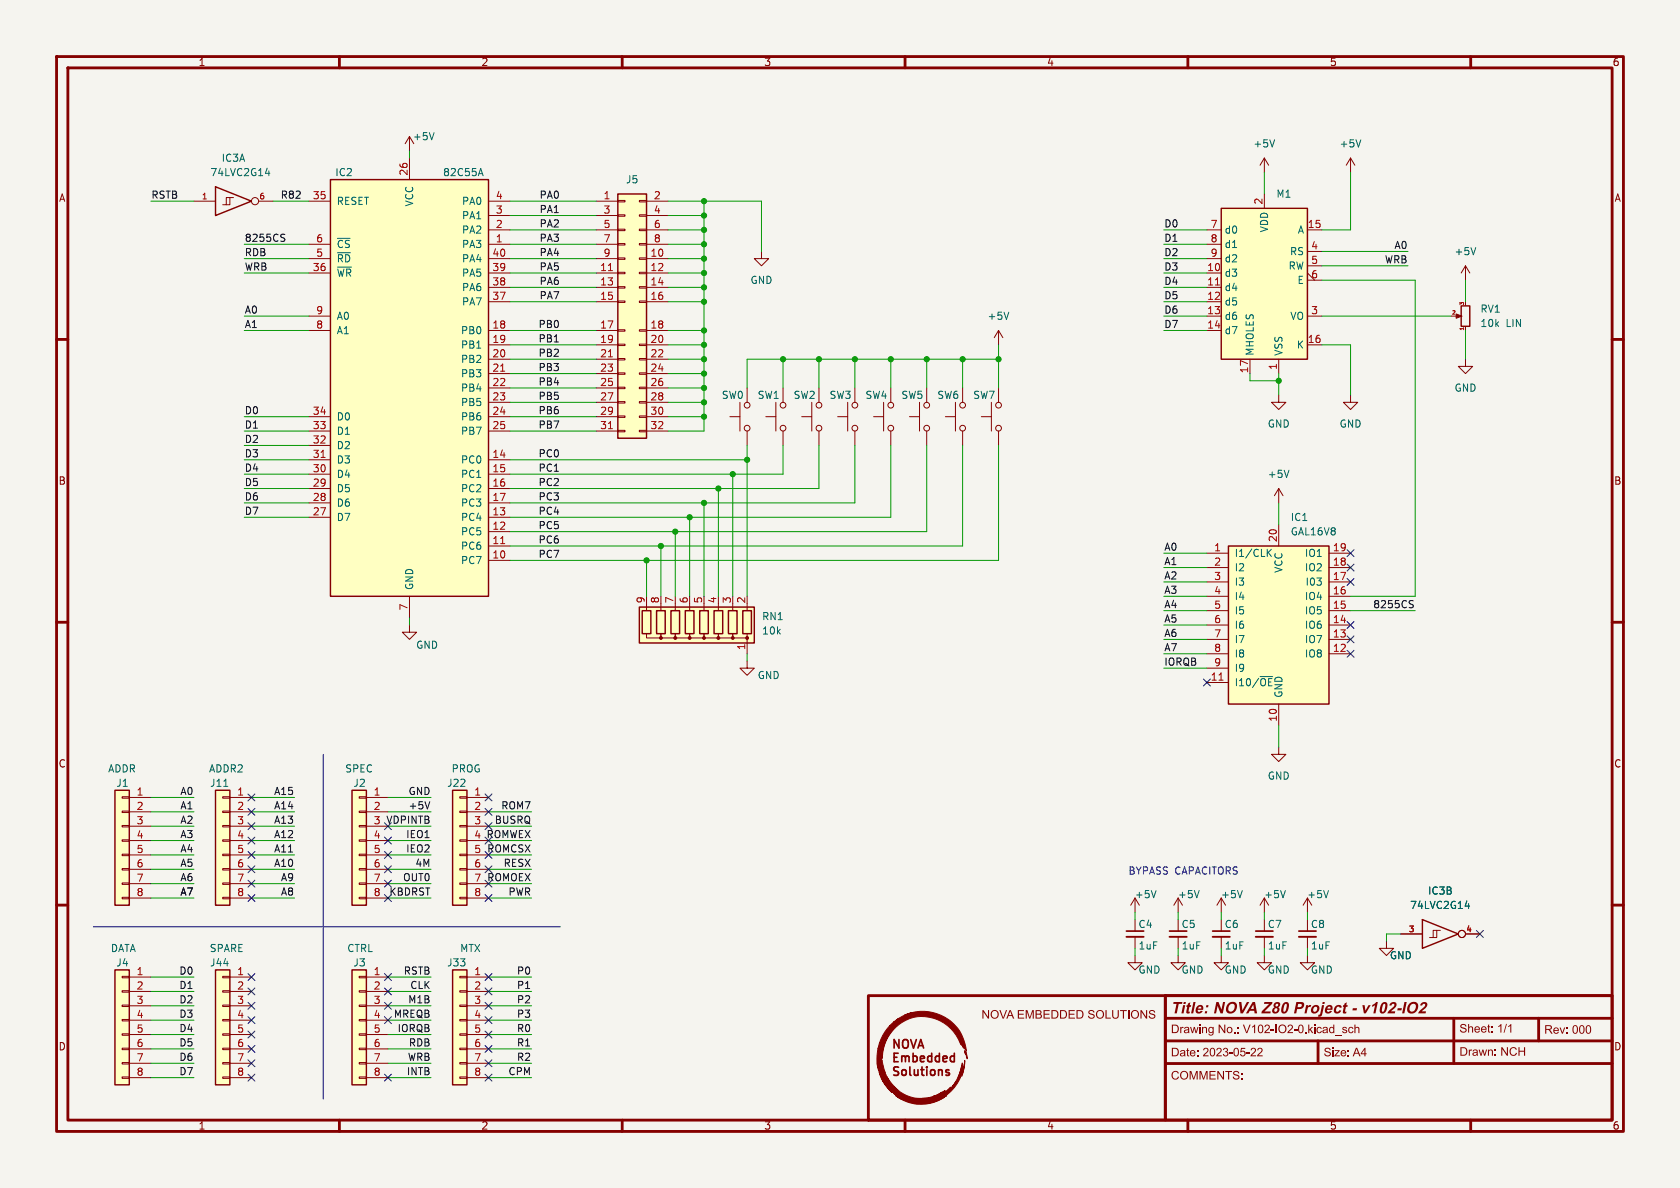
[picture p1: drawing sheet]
<svg xmlns="http://www.w3.org/2000/svg" width="297mm" height="210mm" viewBox="0 0 297 210" stroke-linecap="round" stroke-linejoin="round" font-family="sans-serif">
<defs><g id="words">
<text font-size="2.8" fill="#840000" x="207" y="179.9">Title: NOVA Z80 Project - v102-IO2</text>
<g font-size="2.1" fill="#840000">
<text x="207" y="183.2">Drawing No.: V102-IO2-0.kicad_sch</text>
<text x="258" y="183.1">Sheet: 1/1</text>
<text x="273" y="183.3">Rev: 000</text>
<text x="207" y="191.4">COMMENTS:</text>
</g>
<g font-size="1.8" fill="#840000">
<text x="35" y="11.9">1</text>
<text x="85" y="11.9">2</text>
<text x="135" y="11.9">3</text>
<text x="185" y="11.9">4</text>
<text x="235" y="11.9">5</text>
<text x="285" y="11.9">6</text>
<text x="10.3" y="35.9">A</text>
<text x="285.3" y="35.9">A</text>
<text x="10.3" y="85.9">B</text>
<text x="285.3" y="85.9">B</text>
<text x="10.3" y="135.9">C</text>
<text x="285.3" y="135.9">C</text>
<text x="10.3" y="185.9">D</text>
<text x="35" y="199.9">1</text>
<text x="85" y="199.9">2</text>
<text x="135" y="199.9">3</text>
<text x="185" y="199.9">4</text>
<text x="235" y="199.9">5</text>
<text x="285" y="199.9">6</text>
</g>
<g font-size="1.8" fill="#006464">
<text x="39.1" y="28.8">IC3A</text>
<text x="72.9" y="25">+5V</text>
<text x="221.5" y="26.3">+5V</text>
<text x="236.7" y="26.3">+5V</text>
<text x="37.1" y="31.3">74LVC2G14</text>
<text x="59.2" y="31.3">IC2</text>
<text x="78.2" y="31.3">82C55A</text>
<text x="110.6" y="32.6">J5</text>
<text x="225.5" y="35.2">M1</text>
<text x="59.4" y="36.4">RESET</text>
<text x="73.3" y="36.6" transform="rotate(-90 73.3 36.6)">VCC</text>
<text x="81.6" y="36.4">PA0</text>
<text x="81.6" y="39">PA1</text>
<text x="81.6" y="41.5">PA2</text>
<text x="216.4" y="41.5">d0</text>
<text x="224.4" y="41.2" transform="rotate(-90 224.4 41.2)">VDD</text>
<text x="229.3" y="41.5">A</text>
<text x="59.4" y="44">~{CS}</text>
<text x="59.4" y="46.6">~{RD}</text>
<text x="81.6" y="44">PA3</text>
<text x="81.6" y="46.6">PA4</text>
<text x="216.4" y="44">d1</text>
<text x="216.4" y="46.6">d2</text>
<text x="227.7" y="47.9">RW</text>
<text x="227.9" y="45.3">RS</text>
<text x="257" y="45.3">+5V</text>
<text x="59.4" y="49.1">~{WR}</text>
<text x="81.6" y="49.1">PA5</text>
<text x="81.6" y="51.7">PA6</text>
<text x="132.6" y="50.4">GND</text>
<text x="216.4" y="49.1">d3</text>
<text x="216.4" y="51.7">d4</text>
<text x="229.3" y="50.4">E</text>
<text x="59.4" y="56.7">A0</text>
<text x="59.4" y="59.3">A1</text>
<text x="81.4" y="59.3">PB0</text>
<text x="81.6" y="54.2">PA7</text>
<text x="174.5" y="56.7">+5V</text>
<text x="216.4" y="54.2">d5</text>
<text x="216.4" y="56.7">d6</text>
<text x="216.4" y="59.3">d7</text>
<text x="228" y="56.7">VO</text>
<text x="261.6" y="55.5">RV1</text>
<text x="261.6" y="58">10k</text>
<text x="266.2" y="58">LIN</text>
<text x="81.4" y="61.8">PB1</text>
<text x="81.4" y="64.4">PB2</text>
<text x="221.8" y="63" transform="rotate(-90 221.8 63)">MHOLES</text>
<text x="226.9" y="63" transform="rotate(-90 226.9 63)">VSS</text>
<text x="229.2" y="61.8">K</text>
<text x="81.4" y="66.9">PB3</text>
<text x="81.4" y="69.4">PB4</text>
<text x="81.4" y="72">PB5</text>
<text x="127.5" y="70.7">SW0</text>
<text x="133.9" y="70.7">SW1</text>
<text x="140.2" y="70.7">SW2</text>
<text x="146.6" y="70.7">SW3</text>
<text x="152.9" y="70.7">SW4</text>
<text x="159.3" y="70.7">SW5</text>
<text x="165.6" y="70.7">SW6</text>
<text x="172" y="70.7">SW7</text>
<text x="257" y="69.4">GND</text>
<text x="59.4" y="74.5">D0</text>
<text x="59.4" y="77.1">D1</text>
<text x="81.4" y="74.5">PB6</text>
<text x="81.4" y="77.1">PB7</text>
<text x="224" y="75.8">GND</text>
<text x="236.7" y="75.8">GND</text>
<text x="59.4" y="79.6">D2</text>
<text x="59.4" y="82.1">D3</text>
<text x="81.4" y="82.1">PC0</text>
<text x="59.4" y="84.7">D4</text>
<text x="59.4" y="87.2">D5</text>
<text x="59.4" y="89.8">D6</text>
<text x="81.4" y="84.7">PC1</text>
<text x="81.4" y="87.2">PC2</text>
<text x="81.4" y="89.8">PC3</text>
<text x="224" y="84.7">+5V</text>
<text x="59.4" y="92.3">D7</text>
<text x="81.4" y="92.3">PC4</text>
<text x="81.4" y="94.8">PC5</text>
<text x="228.1" y="92.3">IC1</text>
<text x="228.1" y="94.8">GAL16V8</text>
<text x="81.4" y="97.4">PC6</text>
<text x="81.4" y="99.9">PC7</text>
<text x="218.2" y="98.7">I1/CLK</text>
<text x="218.2" y="101.2">I2</text>
<text x="226.9" y="101.4" transform="rotate(-90 226.9 101.4)">VCC</text>
<text x="230.6" y="98.7">IO1</text>
<text x="230.6" y="101.2">IO2</text>
<text x="73.3" y="104.4" transform="rotate(-90 73.3 104.4)">GND</text>
<text x="218.2" y="103.7">I3</text>
<text x="218.2" y="106.3">I4</text>
<text x="230.6" y="106.3">IO4</text>
<text x="230.7" y="103.7">I03</text>
<text x="134.6" y="112.4">10k</text>
<text x="134.6" y="109.8">RN1</text>
<text x="218.2" y="108.8">I5</text>
<text x="218.2" y="111.4">I6</text>
<text x="218.2" y="113.9">I7</text>
<text x="230.6" y="108.8">IO5</text>
<text x="230.6" y="111.4">IO6</text>
<text x="230.6" y="113.9">IO7</text>
<text x="73.5" y="114.9">GND</text>
<text x="218.2" y="116.4">I8</text>
<text x="218.2" y="119">I9</text>
<text x="230.6" y="116.4">IO8</text>
<text x="133.9" y="120.2">GND</text>
<text x="218.2" y="121.5">I10/~{OE}</text>
<text x="226.9" y="123.4" transform="rotate(-90 226.9 123.4)">GND</text>
<text x="19" y="136.8">ADDR</text>
<text x="36.9" y="136.8">ADDR2</text>
<text x="60.9" y="136.8">SPEC</text>
<text x="79.7" y="136.8">PROG</text>
<text x="20.5" y="139.3">J1</text>
<text x="37" y="139.3">J11</text>
<text x="62.4" y="139.3">J2</text>
<text x="79" y="139.3">J22</text>
<text x="224" y="138">GND</text>
<text x="200.5" y="159">+5V</text>
<text x="208.1" y="159">+5V</text>
<text x="215.8" y="159">+5V</text>
<text x="223.4" y="159">+5V</text>
<text x="231" y="159">+5V</text>
<text x="249.2" y="160.9">74LVC2G14</text>
<text x="252.4" y="158.3">IC3B</text>
<text x="201.2" y="164.2">C4</text>
<text x="208.8" y="164.2">C5</text>
<text x="216.4" y="164.2">C6</text>
<text x="224" y="164.2">C7</text>
<text x="231.6" y="164.2">C8</text>
<text x="19.5" y="168.5">DATA</text>
<text x="20.5" y="171">J4</text>
<text x="37" y="168.5">SPARE</text>
<text x="37" y="171">J44</text>
<text x="61.3" y="168.5">CTRL</text>
<text x="62.4" y="171">J3</text>
<text x="79" y="171">J33</text>
<text x="81.2" y="168.5">MTX</text>
<text x="201.2" y="172.3">GND</text>
<text x="201.2" y="168.1">1uF</text>
<text x="208.8" y="172.3">GND</text>
<text x="208.8" y="168.1">1uF</text>
<text x="216.4" y="172.3">GND</text>
<text x="216.4" y="168.1">1uF</text>
<text x="224" y="172.3">GND</text>
<text x="224" y="168.1">1uF</text>
<text x="231.6" y="172.3">GND</text>
<text x="231.7" y="168.1">1uF</text>
<text x="245.6" y="169.8">GND</text>
</g>
<g font-size="1.8" fill="#0f0f0f">
<text x="26.7" y="35.2">RSTB</text>
<text x="49.5" y="35.2">R82</text>
<text x="95.3" y="35.2">PA0</text>
<text x="95.3" y="37.8">PA1</text>
<text x="95.3" y="40.3">PA2</text>
<text x="205.7" y="40.3">D0</text>
<text x="43.2" y="45.4">RDB</text>
<text x="43.2" y="42.8">8255CS</text>
<text x="43.2" y="47.9">WRB</text>
<text x="95.3" y="45.4">PA4</text>
<text x="95.3" y="42.8">PA3</text>
<text x="95.3" y="47.9">PA5</text>
<text x="205.7" y="45.4">D2</text>
<text x="205.7" y="47.9">D3</text>
<text x="205.7" y="42.8">D1</text>
<text x="244.7" y="46.6">WRB</text>
<text x="246.4" y="44.1">A0</text>
<text x="95.3" y="50.5">PA6</text>
<text x="95.3" y="53">PA7</text>
<text x="205.7" y="50.5">D4</text>
<text x="205.7" y="53">D5</text>
<text x="43.2" y="58.1">A1</text>
<text x="43.2" y="55.5">A0</text>
<text x="95.1" y="58.1">PB0</text>
<text x="205.7" y="58.1">D7</text>
<text x="205.7" y="55.5">D6</text>
<text x="95.1" y="65.7">PB3</text>
<text x="95.1" y="63.2">PB2</text>
<text x="95.1" y="60.6">PB1</text>
<text x="95.1" y="70.8">PB5</text>
<text x="95.1" y="68.2">PB4</text>
<text x="43.2" y="75.9">D1</text>
<text x="43.2" y="73.3">D0</text>
<text x="95.1" y="73.3">PB6</text>
<text x="95.1" y="75.9">PB7</text>
<text x="43.2" y="80.9">D3</text>
<text x="43.2" y="78.4">D2</text>
<text x="43.2" y="83.5">D4</text>
<text x="95.1" y="80.9">PC0</text>
<text x="95.1" y="83.5">PC1</text>
<text x="43.2" y="86">D5</text>
<text x="43.2" y="88.6">D6</text>
<text x="95.1" y="86">PC2</text>
<text x="95.1" y="88.6">PC3</text>
<text x="43.2" y="91.1">D7</text>
<text x="95.1" y="91.1">PC4</text>
<text x="95.1" y="93.6">PC5</text>
<text x="95.1" y="96.2">PC6</text>
<text x="95.1" y="98.7">PC7</text>
<text x="205.7" y="97.4">A0</text>
<text x="205.7" y="100">A1</text>
<text x="205.7" y="102.5">A2</text>
<text x="205.7" y="105.1">A3</text>
<text x="205.7" y="107.6">A4</text>
<text x="242.7" y="107.6">8255CS</text>
<text x="205.7" y="110.1">A5</text>
<text x="205.7" y="112.7">A6</text>
<text x="205.7" y="117.8">IORQB</text>
<text x="205.7" y="115.2">A7</text>
<text x="31.8" y="143.2">A1</text>
<text x="31.8" y="140.6">A0</text>
<text x="48.4" y="140.6">A15</text>
<text x="48.4" y="143.2">A14</text>
<text x="72.1" y="143.2">+5V</text>
<text x="72.1" y="140.6">GND</text>
<text x="88.5" y="143.2">ROM7</text>
<text x="31.8" y="145.7">A2</text>
<text x="31.8" y="148.2">A3</text>
<text x="48.4" y="145.7">A13</text>
<text x="48.4" y="148.2">A12</text>
<text x="68.2" y="145.7">VDPINTB</text>
<text x="71.7" y="148.2">IEO1</text>
<text x="83.7" y="148.3">4 ROMWEX</text>
<text x="87.4" y="145.7">BUSRQ</text>
<text x="31.8" y="150.8">A4</text>
<text x="31.8" y="155.9">A6</text>
<text x="31.8" y="153.3">A5</text>
<text x="48.4" y="153.3">A10</text>
<text x="48.4" y="150.8">A11</text>
<text x="49.6" y="155.9">A9</text>
<text x="71.2" y="155.9">OUT0</text>
<text x="71.7" y="150.8">IEO2</text>
<text x="73.3" y="153.3">4M</text>
<text x="86" y="150.8">ROMCSX</text>
<text x="86" y="155.9">ROMOEX</text>
<text x="88.9" y="153.3">RESX</text>
<text x="31.8" y="158.4">A7</text>
<text x="49.6" y="158.4">A8</text>
<text x="68.7" y="158.4">KBDRST</text>
<text x="89.8" y="158.4">PWR</text>
<text x="31.6" y="172.4">D0</text>
<text x="71.3" y="172.4">RSTB</text>
<text x="91.3" y="172.4">P0</text>
<text x="31.6" y="177.5">D2</text>
<text x="31.6" y="180">D3</text>
<text x="31.6" y="174.9">D1</text>
<text x="69.5" y="180">MREQB</text>
<text x="72.1" y="177.5">M1B</text>
<text x="72.4" y="174.9">CLK</text>
<text x="91.3" y="177.5">P2</text>
<text x="91.3" y="180">P3</text>
<text x="91.3" y="174.9">P1</text>
<text x="31.6" y="185.1">D5</text>
<text x="31.6" y="182.5">D4</text>
<text x="70.2" y="182.5">IORQB</text>
<text x="72.2" y="185.1">RDB</text>
<text x="91.3" y="185.1">R1</text>
<text x="91.3" y="182.5">R0</text>
<text x="31.6" y="187.6">D6</text>
<text x="31.6" y="190.2">D7</text>
<text x="71.8" y="190.2">INTB</text>
<text x="72" y="187.6">WRB</text>
<text x="89.8" y="190.2">CPM</text>
<text x="91.3" y="187.6">R2</text>
</g>
<g font-size="1.8" fill="#a90000">
<text x="55.2" y="35.3">35</text>
<text x="72.1" y="31.2" transform="rotate(-90 72.1 31.2)">26</text>
<text x="87.6" y="35.3">4</text>
<text x="106.6" y="35.3">1</text>
<text x="115.5" y="35.3">2</text>
<text x="87.6" y="37.8">3</text>
<text x="87.6" y="40.4">2</text>
<text x="106.6" y="37.8">3</text>
<text x="106.6" y="40.4">5</text>
<text x="115.5" y="37.8">4</text>
<text x="115.5" y="40.4">6</text>
<text x="213.9" y="40.4">7</text>
<text x="223.3" y="36.3" transform="rotate(-90 223.3 36.3)">2</text>
<text x="231.1" y="40.4">15</text>
<text x="55.8" y="42.9">6</text>
<text x="55.8" y="45.5">5</text>
<text x="87" y="45.5">40</text>
<text x="87.6" y="42.9">1</text>
<text x="106.6" y="42.9">7</text>
<text x="106.6" y="45.5">9</text>
<text x="114.9" y="45.5">10</text>
<text x="115.5" y="42.9">8</text>
<text x="213.9" y="42.9">8</text>
<text x="213.9" y="45.5">9</text>
<text x="231.7" y="44.2">4</text>
<text x="231.7" y="46.7">5</text>
<text x="55.2" y="48">36</text>
<text x="87" y="48">39</text>
<text x="87" y="50.5">38</text>
<text x="87" y="53.1">37</text>
<text x="106" y="48">11</text>
<text x="106" y="50.5">13</text>
<text x="106" y="53.1">15</text>
<text x="114.9" y="48">12</text>
<text x="114.9" y="50.5">14</text>
<text x="114.9" y="53.1">16</text>
<text x="213.3" y="48">10</text>
<text x="213.3" y="50.5">11</text>
<text x="213.3" y="53.1">12</text>
<text x="231.7" y="49.3">6</text>
<text x="55.8" y="55.6">9</text>
<text x="55.8" y="58.2">8</text>
<text x="87" y="58.2">18</text>
<text x="106" y="58.2">17</text>
<text x="114.9" y="58.2">18</text>
<text x="213.3" y="55.6">13</text>
<text x="213.3" y="58.2">14</text>
<text x="231.7" y="55.6">3</text>
<text x="87" y="60.7">19</text>
<text x="87" y="63.2">20</text>
<text x="87" y="65.8">21</text>
<text x="106" y="60.7">19</text>
<text x="106" y="63.2">21</text>
<text x="106" y="65.8">23</text>
<text x="114.9" y="60.7">20</text>
<text x="114.9" y="63.2">22</text>
<text x="114.9" y="65.8">24</text>
<text x="225.8" y="65.5" transform="rotate(-90 225.8 65.5)">1</text>
<text x="231.1" y="60.7">16</text>
<text x="87" y="68.3">22</text>
<text x="87" y="70.9">23</text>
<text x="106" y="68.3">25</text>
<text x="106" y="70.9">27</text>
<text x="114.9" y="68.3">26</text>
<text x="114.9" y="70.9">28</text>
<text x="220.7" y="66.1" transform="rotate(-90 220.7 66.1)">17</text>
<text x="55.2" y="73.4">34</text>
<text x="55.2" y="75.9">33</text>
<text x="87" y="73.4">24</text>
<text x="87" y="75.9">25</text>
<text x="106" y="73.4">29</text>
<text x="106" y="75.9">31</text>
<text x="114.9" y="73.4">30</text>
<text x="114.9" y="75.9">32</text>
<text x="55.2" y="78.5">32</text>
<text x="55.2" y="81">31</text>
<text x="55.2" y="83.6">30</text>
<text x="87" y="81">14</text>
<text x="87" y="83.6">15</text>
<text x="55.2" y="86.1">29</text>
<text x="55.2" y="88.6">28</text>
<text x="87" y="86.1">16</text>
<text x="87" y="88.6">17</text>
<text x="55.2" y="91.2">27</text>
<text x="87" y="91.2">13</text>
<text x="87" y="93.7">12</text>
<text x="225.8" y="95.9" transform="rotate(-90 225.8 95.9)">20</text>
<text x="87" y="96.3">11</text>
<text x="87" y="98.8">10</text>
<text x="214.6" y="97.5">1</text>
<text x="214.6" y="100.1">2</text>
<text x="235.5" y="97.5">19</text>
<text x="235.5" y="100.1">18</text>
<text x="114" y="106.8" transform="rotate(-90 114 106.8)">9</text>
<text x="116.6" y="106.8" transform="rotate(-90 116.6 106.8)">8</text>
<text x="119.1" y="106.8" transform="rotate(-90 119.1 106.8)">7</text>
<text x="121.7" y="106.8" transform="rotate(-90 121.7 106.8)">6</text>
<text x="124.2" y="106.8" transform="rotate(-90 124.2 106.8)">5</text>
<text x="126.7" y="106.8" transform="rotate(-90 126.7 106.8)">4</text>
<text x="129.3" y="106.8" transform="rotate(-90 129.3 106.8)">3</text>
<text x="131.8" y="106.8" transform="rotate(-90 131.8 106.8)">2</text>
<text x="214.6" y="102.6">3</text>
<text x="214.6" y="105.2">4</text>
<text x="214.6" y="107.7">5</text>
<text x="235.5" y="102.6">17</text>
<text x="235.5" y="105.2">16</text>
<text x="235.5" y="107.7">15</text>
<text x="72.1" y="108" transform="rotate(-90 72.1 108)">7</text>
<text x="214.6" y="110.2">6</text>
<text x="214.6" y="112.8">7</text>
<text x="235.5" y="110.2">14</text>
<text x="235.5" y="112.8">13</text>
<text x="131.8" y="115" transform="rotate(-90 131.8 115)">1</text>
<text x="214.6" y="115.3">8</text>
<text x="214.6" y="117.9">9</text>
<text x="235.5" y="115.3">12</text>
<text x="214" y="120.4">11</text>
<text x="225.8" y="127.7" transform="rotate(-90 225.8 127.7)">10</text>
<text x="24.1" y="140.7">1</text>
<text x="24.1" y="143.3">2</text>
<text x="41.8" y="140.7">1</text>
<text x="41.8" y="143.3">2</text>
<text x="66" y="140.7">1</text>
<text x="66" y="143.3">2</text>
<text x="83.7" y="140.7">1</text>
<text x="83.7" y="143.3">2</text>
<text x="24.1" y="145.8">3</text>
<text x="24.1" y="148.3">4</text>
<text x="41.8" y="145.8">3</text>
<text x="41.8" y="148.3">4</text>
<text x="66" y="145.8">3</text>
<text x="66" y="148.3">4</text>
<text x="83.7" y="145.8">3</text>
<text x="24.1" y="150.9">5</text>
<text x="24.1" y="153.4">6</text>
<text x="24.1" y="156">7</text>
<text x="41.8" y="150.9">5</text>
<text x="41.8" y="153.4">6</text>
<text x="41.8" y="156">7</text>
<text x="66" y="150.9">5</text>
<text x="66" y="153.4">6</text>
<text x="66" y="156">7</text>
<text x="83.7" y="150.9">5</text>
<text x="83.7" y="153.4">6</text>
<text x="83.7" y="156">7</text>
<text x="24.1" y="158.5">8</text>
<text x="41.8" y="158.5">8</text>
<text x="66" y="158.5">8</text>
<text x="83.7" y="158.5">8</text>
<text x="24.1" y="172.5">1</text>
<text x="41.8" y="172.5">1</text>
<text x="66" y="172.5">1</text>
<text x="83.7" y="172.5">1</text>
<text x="24.1" y="175">2</text>
<text x="24.1" y="177.5">3</text>
<text x="41.8" y="175">2</text>
<text x="41.8" y="177.5">3</text>
<text x="66" y="175">2</text>
<text x="66" y="177.5">3</text>
<text x="83.7" y="175">2</text>
<text x="83.7" y="177.5">3</text>
<text x="24.1" y="180.1">4</text>
<text x="24.1" y="182.6">5</text>
<text x="24.1" y="185.2">6</text>
<text x="41.8" y="180.1">4</text>
<text x="41.8" y="182.6">5</text>
<text x="41.8" y="185.2">6</text>
<text x="66" y="180.1">4</text>
<text x="66" y="182.6">5</text>
<text x="66" y="185.2">6</text>
<text x="83.7" y="180.1">4</text>
<text x="83.7" y="182.6">5</text>
<text x="83.7" y="185.2">6</text>
<text x="24.1" y="187.7">7</text>
<text x="24.1" y="190.2">8</text>
<text x="41.8" y="187.7">7</text>
<text x="41.8" y="190.2">8</text>
<text x="66" y="187.7">7</text>
<text x="66" y="190.2">8</text>
<text x="83.7" y="187.7">7</text>
<text x="83.7" y="190.2">8</text>
</g>
<text font-size="1.8" fill="#0000c2" x="199.4" y="154.7">BYPASS CAPACITORS</text>
<g font-size="1.4" fill="#a90000">
<text x="35.6" y="35.3">1</text>
<text x="45.7" y="35.3">6</text>
<text x="248.9" y="164.8">3</text>
<text x="259.1" y="164.8">4</text>
</g>
<g font-size=".9" fill="#a90000">
<text x="256.6" y="55.6">2</text>
<text x="258.8" y="58.6" transform="rotate(-90 258.8 58.6)">1</text>
<text x="258.8" y="54.1" transform="rotate(-90 258.8 54.1)">3</text>
</g>
</g></defs>
<path d="M0 0h297v210h-297z" fill="#f5f4ef" stroke="#f5f4ef" stroke-width=".18"/>
<g fill="none" stroke="#840000" stroke-width=".5">
<path d="M10 10h277v190h-277zM12 12h273v186h-273zM60 10v2M110 10v2M160 10v2M210 10v2M260 10v2M10 60h2M285 60h2M10 110h2M285 110h2M10 160h2"/>
<path d="M206 176h79v22h-79zM285 160h2M60 198v2M110 198v2M160 198v2M210 198v2M260 198v2"/>
</g>
<path d="M285.7 184.3a.66 .66 0 0 1 .7 .6 .66 .66 0 0 1-.7 .7z" fill="none" stroke="#840000" stroke-width=".18"/>
<g fill="#840000">
<path d="M207.2 185.2h.5a.75 .75 0 0 1 .7 .8 .75 .75 0 0 1-.7 .7h-.5v-.1h.5a.58 .58 0 0 0 .5-.6 .58 .58 0 0 0-.5-.6h-.3v1.2h-.2z"/>
<path d="M208.7 185.7h.2a.47 .47 0 0 1 .5 0 .47 .47 0 0 1 .1 .6l.1 .4h-.2v-.1l-.5 .1-.3-.1v-.2l.3 .2h.3l.2-.4-.8 .2a.57 .57 0 0 1 .8-.4 .28 .28 0 0 0-.3-.2 .28 .28 0 0 0-.3 .2h-.2z"/>
<path d="M209.9 185.4l.1-.1v.3h.2v.2h-.2v.6l.3 .3-.4-.1v-.8h-.2z"/>
<path d="M210.5 185.8a.51 .51 0 0 1 .6-.1 .51 .51 0 0 1 .2 .5h-.8a.32 .32 0 0 0 .3 .4 .32 .32 0 0 0 .4-.2h.1a.52 .52 0 0 1-.6 .3 .52 .52 0 0 1-.3-.6h.8l-.2-.3a.31 .31 0 0 0-.5 .3h-.1z"/>
<path d="M211.6 185.6h.2v.3h-.2z"/>
<path d="M211.6 186.5h.2v.2h-.2z"/>
<path d="M212.8 185.3a.48 .48 0 0 1 .8 .1 .48 .48 0 0 1-.2 .7l-.5 .5h.8v.1h-1l.2-.4a.77 .77 0 0 0 .5-.8 .3 .3 0 0 0-.3-.1 .3 .3 0 0 0-.2 .3h-.2z"/>
<path d="M214.1 185.3l.2-.1a.83 .83 0 0 1 .6 .8 .83 .83 0 0 1-.6 .8 .6 .6 0 0 1-.4-.8h.1a.37 .37 0 0 0 .1 .4 .37 .37 0 0 0 .4 .1l.1-.2a.78 .78 0 0 0-.2-.9 .4 .4 0 0 0-.4 .6h-.1v-.2z"/>
<path d="M215.2 185.3a.48 .48 0 0 1 .7 .1 .48 .48 0 0 1-.2 .7l-.4 .5h.7v.1h-1l.2-.4a.77 .77 0 0 0 .6-.8 .3 .3 0 0 0-.4-.1 .3 .3 0 0 0-.2 .3h-.2z"/>
<path d="M216.4 185.3a.4 .4 0 0 1 .6 0 .4 .4 0 0 1-.1 .6 .47 .47 0 0 1 0 .8 .47 .47 0 0 1-.7-.4h.2a.3 .3 0 0 0 .3 .3 .3 .3 0 0 0 .3-.4 .3 .3 0 0 0-.4-.2v-.1a.26 .26 0 0 0 .3-.3 .26 .26 0 0 0-.2-.3 .26 .26 0 0 0-.3 .3h-.2z"/>
<path d="M217.3 186.1h.6v.2h-.6z"/>
<path d="M218.3 185.3l.2-.1a.83 .83 0 0 1 .5 .8 .83 .83 0 0 1-.5 .8 .6 .6 0 0 1-.4-.8h.1a.37 .37 0 0 0 .1 .4 .37 .37 0 0 0 .4 .1l.1-.2a.78 .78 0 0 0-.2-.9 .4 .4 0 0 0-.4 .6h-.1v-.2z"/>
<path d="M219.4 185.2h.7v.2h-.6v.4a.5 .5 0 0 1 .7 .3 .5 .5 0 0 1-.4 .6 .5 .5 0 0 1-.6-.4h.2a.33 .33 0 0 0 .5 .2 .33 .33 0 0 0 0-.6 .33 .33 0 0 0-.5 .1h-.1z"/>
<path d="M220.4 186.1h.5v.2h-.5z"/>
<path d="M221.2 185.3a.48 .48 0 0 1 .8 .1 .48 .48 0 0 1-.2 .7l-.5 .5h.8v.1h-1l.2-.4a.77 .77 0 0 0 .5-.8 .3 .3 0 0 0-.3-.1 .3 .3 0 0 0-.2 .3h-.2z"/>
<path d="M222.4 185.3a.48 .48 0 0 1 .7 .1 .48 .48 0 0 1-.1 .7l-.5 .5h.7v.1h-1l.3-.4a.77 .77 0 0 0 .5-.8 .3 .3 0 0 0-.3-.1 .3 .3 0 0 0-.2 .3h-.2z"/>
<path d="M234.3 185.3l.3-.1 .4 .1 .2 .3-.1 .1a.32 .32 0 0 0-.4-.4 .32 .32 0 0 0-.3 .5h.1a.57 .57 0 0 1 .8 .7 .64 .64 0 0 1-.7 .2 .64 .64 0 0 1-.5-.5h.2a.39 .39 0 0 0 .4 .4 .39 .39 0 0 0 .4-.4l-.3-.1a.49 .49 0 0 1-.5-.2 .49 .49 0 0 1 0-.6z"/>
<path d="M235.5 185.2h.2v.2h-.2z"/>
<path d="M235.5 185.6h.2v1.1h-.2z"/>
<path d="M235.9 185.6h.9l-.7 1h.8v.1h-1l.7-.9h-.7z"/>
<path d="M237.1 185.8a.51 .51 0 0 1 .6-.1 .51 .51 0 0 1 .3 .5h-.8a.32 .32 0 0 0 .2 .4 .32 .32 0 0 0 .4-.2h.2a.52 .52 0 0 1-.7 .3 .52 .52 0 0 1-.3-.6h.8l-.2-.3a.31 .31 0 0 0-.4 .3h-.2z"/>
<path d="M238.3 185.6h.2v.3h-.2z"/>
<path d="M238.3 186.5h.2v.2h-.2z"/>
<path d="M239.7 185.2h.2l.6 1.5h-.2l-.2-.4h-.6l-.2 .4h-.2l.3-.6h.7l-.3-.7-.2 .7h-.2z"/>
<path d="M241.2 185.2h.2v1h.2v.2h-.2v.3h-.2v-.3h-.6v-.2h.6v-.7l-.5 .7h-.1z"/>
</g>
<g fill="none" stroke="#840000" stroke-width=".3">
<path d="M158.1 186.9h.5M158.8 186.2h-.7v1.5h.7M158.9 188.7l-.6-.1-.2 .1v.5l.6 .3 .2 .3-.3 .3-.6-.1M158.9 183.8v1.5l-.8-1.5v1.5M159.4 186.7v1M159.4 186.8l.5-.1 .2 .2M159.6 189.2l.3-.1 .3 .3v.4l-.3 .3-.3-.1-.2-.2v-.4zM159.6 184a.5 .5 0 0 1 .6-.2 .5 .5 0 0 1 .4 .5v.5a.5 .5 0 0 1-.5 .5 .5 .5 0 0 1-.5-.5zM160.1 186.9l.2-.2 .3 .1 .1 .9M160.1 186.9v.8M160.9 188.6v1.3l.2 .2M161 183.8l.5 1.5 .5-1.5"/>
<path d="M161.4 186.8l.5-.1 .2 .3v.4l-.1 .2h-.6M161.4 186.2v1.5M161.6 189.1l.1 .9 .4 .1 .2-.1M162.3 185.3l.5-1.5 .5 1.5M162.3 189.1v1M162.4 184.8h.7M162.7 187.2l.7-.2v-.2l-.5-.1-.2 .2 .1 .7h.6M162.8 189.1h.6M163 188.6v1.3l.4 .2M163.9 188.6v.1M163.9 189.1v1M164.6 189.2l.4-.1 .3 .3v.4l-.3 .3-.4-.1-.1-.2v-.4z"/>
<path d="M164.7 186.8l-.4-.1-.3 .3v.4l.1 .2h.6M164.7 186.2v1.5M165.9 189.2l.2-.1 .4 .1 .1 .9M165.9 189.1v1M166.1 186.8l-.5-.1-.2 .3v.4l.1 .2h.6M166.1 186.2v1.5M166.7 187.2l.7-.2v-.2l-.5-.1-.2 .2 .1 .7h.6M167.8 189.2l-.4-.1-.2 .2 .1 .2 .5 .2v.3h-.6M168.7 186.8l-.4-.1-.3 .3v.4l.1 .2h.6M168.7 186.2v1.5"/>
</g>
<path d="M153.5 176h52.5v22h-52.5zM206 188h79M206 180h79M206 184h79M233 184v4M257 180v8M272 180v4" fill="none" stroke="#840000" stroke-width=".5"/>
<g fill="#840000">
<path d="M258.2 185.1h.5a.75 .75 0 0 1 .7 .8 .75 .75 0 0 1-.7 .7h-.5v-.1h.5a.58 .58 0 0 0 .5-.6 .58 .58 0 0 0-.5-.6h-.3v1.2h-.2z"/>
<path d="M259.7 185.5h.1v.2l.2-.2h.2v.2a.24 .24 0 0 0-.3 .1 .24 .24 0 0 0-.1 .3v.5h-.1z"/>
<path d="M260.5 185.6h.1a.47 .47 0 0 1 .6 0 .47 .47 0 0 1 0 .6l.1 .4h-.2v-.1l-.5 .1-.3-.1v-.2l.3 .2h.3l.2-.4-.8 .2a.57 .57 0 0 1 .8-.4 .28 .28 0 0 0-.3-.2 .28 .28 0 0 0-.3 .2h-.2z"/>
<path d="M261.4 185.5h.2l.2 .9 .3-.9h.1l.3 .9 .2-.9h.2l-.3 1.1h-.2l-.3-.8-.2 .8h-.2z"/>
<path d="M263 185.5h.2v.2l.2-.2a.37 .37 0 0 1 .4 .1 .37 .37 0 0 1 .1 .4v.6h-.2v-.6a.27 .27 0 0 0-.3-.3 .27 .27 0 0 0-.2 .3v.6h-.2z"/>
<path d="M264.3 185.5h.2v.2h-.2z"/>
<path d="M264.3 186.4h.2v.2h-.2z"/>
<path d="M265.4 185.1h.2l.8 1.2v-1.2h.2v1.5h-.2l-.8-1.2v1.2h-.2z"/>
<path d="M267.1 185.3l.1-.1a.64 .64 0 0 1 1 .3l-.2 .1a.51 .51 0 0 0-.8-.2 .51 .51 0 0 0-.1 .7 .46 .46 0 0 0 .4 .4 .46 .46 0 0 0 .5-.4l.2 .1a.72 .72 0 0 1-1 .3 .72 .72 0 0 1-.2-1z"/>
<path d="M268.4 185.1h.2v.6h.8v-.6h.2v1.5h-.2v-.7h-.8v.7h-.2z"/>
</g>
<g fill="#840000" stroke="#840000" stroke-width=".18">
<path d="M157.5 181.1l.5-.4h.3h-.3l.6-.5h.4h-.4l.1-.1h.4h-.4a2.35 2.35 0 0 1 1.6-.6h-.4l.8-.2-.6 .1 .2-.1h.5h-.5h.1h.6h-.6l.1-.1h.6h-.6h.1h.6h-.6l.2-.1h.6h-.6h.1h.7h-.6h.8h-.8l.1-.1h.9h-.9h.2h1h-1l.5-.1a7.6 7.6 0 0 1 9 6.9l-.3-.8v.4l-.2-.5v.3l-.2-.3h.2h-.2l-.4-.9 .2 .7a7.1 7.1 0 0 0-6.7-5 7.1 7.1 0 0 0-6.8 4.8l-.5 2.6a8.3 8.3 0 0 1 2.1-5.5 8.2 8.2 0 0 0-2.1 5.9l.6 2.2 .6 1.2-.4-.7a6.9 6.9 0 0 0 6.4 4h2.4h-2.4l2.2-.4h-.3h.4l-.2-.1 1.3-.6-1 .6 .3-.1 1.3-.8-.2 .2-1.9 1.2 .7-.1 .1-.1-.7 .1 .9-.1h-.4l.1-.1h.4h-.4h.1h.4h-.4l1.1-.7 1.2-1-1.8 1.6 .9-.6 1.2-1.2h.3h-.3l.3-.1h-.2l.2-.4h.3h-.3h.3h-.2l.1-.3h.3h-.3l.5-.8h.3h-.3l.1-.2h.2h-.2v-.1h.3h-.3l.1-.1h.3h-.3v-.2h.2l-.2-.1h.3h-.3l.1-.1h.3h-.3l.3-.1 .1-.3v-.2l-.1 .5h-.3h.2l-.2-.1 .1-.1h.2h-.2v-.2h.2h-.2l.1-.2 .2 .1-.2-.1v-.2l.3 .1-.1-.1h-.2l.1-.2 .2 .1-.1-.2-.1 .1 .1-.6 .2 .6a7.3 7.3 0 0 1-9.2 6.3h1.8l-1.9-.1h2.7h-2.9h3.2h-3.2l-.7-.2 .4-.1-.4 .1-.1-.1h.4h-.4h-.1h.4h-.4l-.1-.1h.4h-.4h-.1h.4h-.4l-.6-.3-.7-.5 .5 .2-.3-.2-.5-.2h.2l.2 .2-.5-.2 .6 .4a7.8 7.8 0 0 0 8.4 .2 7.4 7.4 0 0 1-6.3 1l-1.2-.5-1-.6-.8-.8h.2h-.2l-.9-.9 .9 1-.1-.1-1.1-1.2 .4 .2-.5-.4h.6a7.4 7.4 0 0 0 6.4 3h-.2h1l-3.1-.3h2l-2.3-.1h3h-3.1h2.9h-3.1l-1.3-.7-1.2-1h.5l.1 .2-.1-.2h-.5l-.2-.1h.5l-.6-.1h.5h-.5l-.2-.2h.5l.1 .1-.1-.1a1.03 1.03 0 0 1-.9-.4l-.7-.1-.1-.2 .7 .1-.7-.1-.2-.2h.2l-.2-.1h.2l-.3-.1h.2h-.2h1.1h-1.1v-.1h.2l-.3-.1-.1-.1h.2l-.2-.1 .3 .1-.1-.1h-.2l-.3-1.1 .4 1.1-.3-1.1 .8-.1-.8 .1-.1-.2h.9h-.9v-.1h.8h-.8l-.4-1.4v.8a8.9 8.9 0 0 1 .1-3.3h.4h-.4l.1-.1h.3h-.3v-.2h.3l.2-.3v-.2l-.2 .5h-.3l.2-.6h.3a10.6 10.6 0 0 1 1.8-3 8.2 8.2 0 0 0-1.8 3h-.3a7.9 7.9 0 0 1 1.8-3.1h.3l.4-.4-.4 .4h-.3z"/>
<path d="M167.1 193.8l.3-.1z"/>
<path d="M166.6 193v.1z"/>
<path d="M157.3 192.6l.3 .4z"/>
<path d="M157 192.3l.3 .3z"/>
<path d="M170.5 187.5v1.1l-.4 1.5z"/>
<path d="M155.2 188.5l.2 .9-.2-.7v.1z"/>
<path d="M170.6 185.8l.1 .3 .1-.2 .2 1.3-.1-.3a.34 .34 0 0 0-.2-.5z"/>
</g>
<g fill="#840000">
<path d="M173.7 178.6h.2l.8 1.1v-1.1h.2v1.5h-.2l-.8-1.2v1.2h-.2z"/>
<path d="M175.3 178.7a.74 .74 0 0 1 1.2 .1 .74 .74 0 0 1-.3 1.1 .74 .74 0 0 1-1.1-.4v-.2h.2a.55 .55 0 0 0 .8 .6 .55 .55 0 0 0 .2-.9 .52 .52 0 0 0-.6-.3 .52 .52 0 0 0-.4 .6h-.2z"/>
<path d="M176.7 178.6h.2l.5 1.3 .4-1.3h.2l-.5 1.5h-.2z"/>
<path d="M178.5 178.6h.2l.6 1.5h-.2l-.2-.5h-.6l-.2 .5h-.2l.2-.7h.7l-.2-.7-.3 .7h-.2z"/>
<path d="M179.9 178.6h1.1v.1h-.9v.5h.9v.2h-.9v.5h1v.2h-1.2z"/>
<path d="M181.3 178.6h.3l.5 1.3 .4-1.3h.3v1.5h-.2v-1.3l-.5 1.3h-.1l-.5-1.3v1.3h-.2z"/>
<path d="M183.1 178.6h.8l.2 .4a.25 .25 0 0 0-.1 .3 .25 .25 0 0 0 .2 .2 .45 .45 0 0 1-.1 .4 .45 .45 0 0 1-.5 .2h-.5v-.2h.5a.28 .28 0 0 0 .4-.3 .28 .28 0 0 0-.4-.2h-.3v.5h-.2v-.7h.5a.24 .24 0 0 0 .3-.2 .24 .24 0 0 0-.2-.3h-.4v.5h-.2z"/>
<path d="M184.5 178.6h1.1v.1h-.9v.5h.8v.2h-.8v.5h.9v.2h-1.1z"/>
<path d="M185.9 178.6h.5a.75 .75 0 0 1 .7 .7 .75 .75 0 0 1-.7 .8h-.5v-.2h.5a.58 .58 0 0 0 .5-.6 .58 .58 0 0 0-.5-.6h-.3v1.2h-.2z"/>
<path d="M187.4 178.6h.5a.75 .75 0 0 1 .7 .7 .75 .75 0 0 1-.7 .8h-.5v-.2h.5a.58 .58 0 0 0 .5-.6 .58 .58 0 0 0-.5-.6h-.3v1.2h-.2z"/>
<path d="M188.9 178.6h1.1v.1h-.9v.5h.8v.2h-.8v.5h.9v.2h-1.1z"/>
<path d="M190.3 178.6h.5a.75 .75 0 0 1 .8 .7 .75 .75 0 0 1-.7 .8h-.6v-.2h.5a.58 .58 0 0 0 .5-.6 .58 .58 0 0 0-.5-.6h-.3v1.2h-.2z"/>
<path d="M192.5 178.7l.3-.2 .4 .1 .3 .3-.2 .1a.32 .32 0 0 0-.4-.4 .32 .32 0 0 0-.2 .5h.1a.57 .57 0 0 1 .7 .7 .64 .64 0 0 1-.6 .3 .64 .64 0 0 1-.6-.5h.2a.39 .39 0 0 0 .4 .3 .39 .39 0 0 0 .4-.4l-.2-.1a.49 .49 0 0 1-.6-.1 .49 .49 0 0 1 0-.6z"/>
<path d="M193.9 178.7a.74 .74 0 0 1 1.2 .1 .74 .74 0 0 1-.3 1.1 .74 .74 0 0 1-1-.4l-.1-.2h.3a.55 .55 0 0 0 .7 .6 .55 .55 0 0 0 .2-.9 .52 .52 0 0 0-.6-.3 .52 .52 0 0 0-.3 .6h-.3z"/>
<path d="M195.4 178.6h.2v1.3h.8v.2h-1z"/>
<path d="M196.6 178.6h.2v.8a.4 .4 0 0 0 .4 .5 .4 .4 0 0 0 .4-.5v-.8h.2v.8a.59 .59 0 0 1-.6 .7 .59 .59 0 0 1-.6-.7z"/>
<path d="M198 178.6h1.2v.1h-.5v1.4h-.2v-1.4h-.5z"/>
<path d="M199.4 178.6h.2v1.5h-.2z"/>
<path d="M200.1 178.7a.74 .74 0 0 1 1.2 .1 .74 .74 0 0 1-.3 1.1 .74 .74 0 0 1-1.1-.4v-.2h.2a.55 .55 0 0 0 .8 .6 .55 .55 0 0 0 .2-.9 .52 .52 0 0 0-.6-.3 .52 .52 0 0 0-.4 .6h-.2z"/>
<path d="M201.6 178.6h.2l.8 1.1v-1.1h.2v1.5h-.2l-.8-1.2v1.2h-.2z"/>
<path d="M203.2 178.7l.4-.2 .3 .1 .3 .3-.2 .1a.32 .32 0 0 0-.3-.4 .32 .32 0 0 0-.3 .5h.1a.57 .57 0 0 1 .7 .7 .64 .64 0 0 1-.6 .3 .64 .64 0 0 1-.5-.5h.2a.39 .39 0 0 0 .4 .3 .39 .39 0 0 0 .3-.4l-.2-.1a.49 .49 0 0 1-.5-.1 .49 .49 0 0 1-.1-.6z"/>
</g>
<path d="M206 176h79" fill="none" stroke="#840000" stroke-width=".5"/>
<g fill="none" stroke="#840000" stroke-width=".18">
<path d="M141.7 73.7h1.8M143.5 71.1v5.1M144.8 68.6v2.5M144.8 76.2v2.5M148.1 73.7h1.8M149.9 71.1v5.1M151.1 68.6v2.5M151.1 76.2v2.5M154.4 73.7h1.8M156.2 71.1v5.1M157.5 68.6v2.5M157.5 76.2v2.5"/>
<path d="M72.4 110.5v1.3h1.3l-1.3 1.2-1.3-1.2h1.3"/>
<circle cx="144.8" cy="75.7" r=".51"/>
<circle cx="144.8" cy="71.6" r=".51"/>
<circle cx="151.1" cy="75.7" r=".51"/>
<circle cx="151.1" cy="71.6" r=".51"/>
<circle cx="157.5" cy="71.6" r=".51"/>
<circle cx="157.5" cy="75.7" r=".51"/>
</g>
<path d="M38.1 171.5h2.5v20.3h-2.5z" fill="#ffffc2"/>
<path d="M38.1 171.5h2.5v20.3h-2.5z" fill="none" stroke="#840000" stroke-width=".25"/>
<g fill="none" stroke="#840000" stroke-width=".18">
<path d="M39.4 172.6h1.2v.2h-1.2zM39.4 175.1h1.2v.3h-1.2zM39.4 177.7h1.2v.2h-1.2zM40.6 172.7h3.8M40.6 175.3h3.8M40.6 177.8h3.8M39.4 180.2h1.2v.3h-1.2zM39.4 182.8h1.2v.2h-1.2zM39.4 185.3h1.2v.2h-1.2zM39.4 187.8h1.2v.3h-1.2zM39.4 190.4h1.2v.2h-1.2zM40.6 180.3h3.8"/>
<path d="M40.6 182.9h3.8M40.6 185.4h3.8M40.6 188h3.8M40.6 190.5h3.8"/>
</g>
<path d="M109.2 34.3h5.1v43.2h-5.1z" fill="#ffffc2"/>
<path d="M109.2 34.3h5.1v43.2h-5.1z" fill="none" stroke="#840000" stroke-width=".25"/>
<g fill="none" stroke="#840000" stroke-width=".18">
<path d="M105.4 35.6h3.8M105.4 38.1h3.8M109.2 35.4h1.3v.3h-1.3zM109.2 38h1.3v.2h-1.3zM113 35.4h1.3v.3h-1.3zM113 38h1.3v.2h-1.3zM114.3 35.6h3.8M114.3 38.1h3.8M105.4 40.6h3.8M105.4 43.2h3.8M105.4 45.7h3.8M105.4 48.3h3.8"/>
<path d="M105.4 50.8h3.8M105.4 53.3h3.8M105.4 58.4h3.8M109.2 40.5h1.3v.3h-1.3zM109.2 43.1h1.3v.2h-1.3zM109.2 45.6h1.3v.2h-1.3zM109.2 48.1h1.3v.3h-1.3zM109.2 50.7h1.3v.2h-1.3zM109.2 53.2h1.3v.3h-1.3zM109.2 58.3h1.3v.2h-1.3zM113 40.5h1.3v.3h-1.3zM113 43.1h1.3v.2h-1.3z"/>
<path d="M113 45.6h1.3v.2h-1.3zM113 48.1h1.3v.3h-1.3zM113 50.7h1.3v.2h-1.3zM113 53.2h1.3v.3h-1.3zM113 58.3h1.3v.2h-1.3zM114.3 40.6h3.8M114.3 43.2h3.8M114.3 45.7h3.8M114.3 48.3h3.8M114.3 50.8h3.8M114.3 53.3h3.8M114.3 58.4h3.8"/>
<path d="M105.4 61h3.8M105.4 63.5h3.8M105.4 66h3.8M105.4 68.6h3.8M105.4 71.1h3.8M105.4 73.7h3.8M105.4 76.2h3.8M109.2 60.8h1.3v.3h-1.3zM109.2 63.4h1.3v.2h-1.3zM109.2 65.9h1.3v.3h-1.3zM109.2 68.5h1.3v.2h-1.3zM109.2 71h1.3v.2h-1.3z"/>
<path d="M109.2 73.5h1.3v.3h-1.3zM109.2 76.1h1.3v.2h-1.3zM113 60.8h1.3v.3h-1.3zM113 63.4h1.3v.2h-1.3zM113 65.9h1.3v.3h-1.3zM113 68.5h1.3v.2h-1.3zM113 71h1.3v.2h-1.3zM113 73.5h1.3v.3h-1.3zM113 76.1h1.3v.2h-1.3zM114.3 61h3.8M114.3 63.5h3.8M114.3 66h3.8"/>
<path d="M114.3 68.6h3.8M114.3 71.1h3.8M114.3 73.7h3.8M114.3 76.2h3.8M135.4 73.7h1.8M137.2 71.1v5.1M138.4 68.6v2.5M138.4 76.2v2.5"/>
<circle cx="138.4" cy="71.6" r=".51"/>
<circle cx="138.4" cy="75.7" r=".51"/>
</g>
<path d="M107.6 47.8h.7M107.6 63.1h.7M107.6 75.8h.7" fill="none" stroke="#a90000" stroke-width=".18"/>
<path d="M20.3 171.5h2.6v20.3h-2.6z" fill="#ffffc2"/>
<path d="M38.1 33l6.3 2.6-6.3 2.5zM20.3 171.5h2.6v20.3h-2.6z" fill="none" stroke="#840000" stroke-width=".25"/>
<g fill="none" stroke="#840000" stroke-width=".18">
<path d="M34.3 35.6h3.8M40.6 34.9v1.3h-.6M41.3 34.9h-1.3v1.3h-.6M45.7 35.6h2.6M21.6 172.6h1.3v.2h-1.3zM21.6 175.1h1.3v.3h-1.3zM21.6 177.7h1.3v.2h-1.3zM22.9 172.7h3.8M22.9 175.3h3.8M22.9 177.8h3.8M21.6 180.2h1.3v.3h-1.3zM21.6 182.8h1.3v.2h-1.3z"/>
<path d="M21.6 185.3h1.3v.2h-1.3zM21.6 187.8h1.3v.3h-1.3zM21.6 190.4h1.3v.2h-1.3zM22.9 180.3h3.8M22.9 182.9h3.8M22.9 185.4h3.8M22.9 188h3.8M22.9 190.5h3.8"/>
<circle cx="45.1" cy="35.6" r=".63"/>
</g>
<path d="M46.9 30.6h.8M47.5 30.2v.9" fill="none" stroke="#006464" stroke-width=".18"/>
<path d="M20.3 139.7h2.6v20.3h-2.6z" fill="#ffffc2"/>
<path d="M20.3 139.7h2.6v20.3h-2.6zM251.5 162.6l6.3 2.5-6.3 2.5z" fill="none" stroke="#840000" stroke-width=".25"/>
<g fill="none" stroke="#840000" stroke-width=".18">
<path d="M176.5 58.4v2.6M176.5 58.4l-.7 1.3M176.5 58.4l.8 1.3M173.5 73.7h1.8M175.3 71.1v5.1M176.5 68.6v2.5M176.5 76.2v2.5M21.6 140.8h1.3v.3h-1.3zM21.6 143.4h1.3v.2h-1.3zM21.6 145.9h1.3v.3h-1.3zM21.6 148.5h1.3v.2h-1.3zM21.6 151h1.3v.3h-1.3z"/>
<path d="M21.6 153.5h1.3v.3h-1.3zM21.6 156.1h1.3v.2h-1.3zM21.6 158.6h1.3v.3h-1.3zM22.9 141h3.8M22.9 143.5h3.8M22.9 146.1h3.8M22.9 148.6h3.8M22.9 151.1h3.8M22.9 153.7h3.8M22.9 156.2h3.8M22.9 158.8h3.8M200.7 168.9v1.3h1.2l-1.2 1.3-1.3-1.3h1.3"/>
<path d="M200.7 165.6v2M245.1 166.4v1.2h1.3l-1.3 1.3-1.3-1.3h1.3M247.6 165.1h3.9M254 164.5v1.2h-.6M254.6 164.5h-1.2v1.2h-.7M259.1 165.1h2.5"/>
<circle cx="176.5" cy="75.7" r=".51"/>
<circle cx="176.5" cy="71.6" r=".51"/>
<circle cx="258.4" cy="165.1" r=".63"/>
</g>
<path d="M178.3 55.2l-.4 1.3M259.6 159.8v.8M259 160.2h.8" fill="none" stroke="#006464" stroke-width=".18"/>
<path d="M199.1 164.6h3.1" fill="none" stroke="#840000" stroke-width=".3"/>
<path d="M199.1 165.6h3.1" fill="none" stroke="#840000" stroke-width=".33"/>
<path d="M80 139.7h2.5v20.3h-2.5z" fill="#ffffc2"/>
<path d="M80 139.7h2.5v20.3h-2.5z" fill="none" stroke="#840000" stroke-width=".25"/>
<g fill="none" stroke="#840000" stroke-width=".18">
<path d="M81.3 140.8h1.2v.3h-1.2zM81.3 143.4h1.2v.2h-1.2zM81.3 145.9h1.2v.3h-1.2zM81.3 148.5h1.2v.2h-1.2zM81.3 151h1.2v.3h-1.2zM81.3 153.5h1.2v.3h-1.2zM81.3 156.1h1.2v.2h-1.2zM81.3 158.6h1.2v.3h-1.2zM82.5 141h3.9M82.5 143.5h3.9M82.5 146.1h3.9M82.5 148.6h3.9"/>
<path d="M82.5 151.1h3.9M82.5 153.7h3.9M82.5 156.2h3.9M82.5 158.8h3.9"/>
</g>
<path d="M38.1 139.7h2.5v20.3h-2.5z" fill="#ffffc2"/>
<path d="M38.1 139.7h2.5v20.3h-2.5z" fill="none" stroke="#840000" stroke-width=".25"/>
<g fill="none" stroke="#840000" stroke-width=".18">
<path d="M160.8 73.7h1.8M162.6 71.1v5.1M163.8 68.6v2.5M163.8 76.2v2.5M167.1 73.7h1.8M168.9 71.1v5.1M170.2 68.6v2.5M170.2 76.2v2.5M39.4 140.8h1.2v.3h-1.2zM39.4 143.4h1.2v.2h-1.2zM39.4 145.9h1.2v.3h-1.2zM39.4 148.5h1.2v.2h-1.2z"/>
<path d="M39.4 151h1.2v.3h-1.2zM39.4 153.5h1.2v.3h-1.2zM39.4 156.1h1.2v.2h-1.2zM39.4 158.6h1.2v.3h-1.2zM40.6 141h3.8M40.6 143.5h3.8M40.6 146.1h3.8M40.6 148.6h3.8M40.6 151.1h3.8M40.6 153.7h3.8M40.6 156.2h3.8M40.6 158.8h3.8"/>
<circle cx="163.8" cy="75.7" r=".51"/>
<circle cx="163.8" cy="71.6" r=".51"/>
<circle cx="170.2" cy="71.6" r=".51"/>
<circle cx="170.2" cy="75.7" r=".51"/>
</g>
<path d="M39.6 139h.7" fill="none" stroke="#006464" stroke-width=".18"/>
<path d="M62.2 139.7h2.6v20.3h-2.6z" fill="#ffffc2"/>
<path d="M62.2 139.7h2.6v20.3h-2.6z" fill="none" stroke="#840000" stroke-width=".25"/>
<g fill="none" stroke="#840000" stroke-width=".18">
<path d="M63.5 140.8h1.3v.3h-1.3zM63.5 143.4h1.3v.2h-1.3zM63.5 145.9h1.3v.3h-1.3zM63.5 148.5h1.3v.2h-1.3zM63.5 151h1.3v.3h-1.3zM63.5 153.5h1.3v.3h-1.3zM63.5 156.1h1.3v.2h-1.3zM63.5 158.6h1.3v.3h-1.3zM64.8 141h3.8M64.8 143.5h3.8M64.8 146.1h3.8M64.8 148.6h3.8"/>
<path d="M64.8 151.1h3.8M64.8 153.7h3.8M64.8 156.2h3.8M64.8 158.8h3.8"/>
</g>
<path d="M113 107.3h20.3v6.4h-20.3z" fill="#ffffc2"/>
<path d="M113 107.3h20.3v6.4h-20.3zM113.5 108h1.6v4h-1.6zM116.1 108h1.5v4h-1.5zM118.6 108h1.5v4h-1.5zM121.2 108h1.5v4h-1.5zM123.7 108h1.5v4h-1.5zM126.2 108h1.6v4h-1.6zM128.8 108h1.5v4h-1.5zM131.3 108h1.5v4h-1.5z" fill="none" stroke="#840000" stroke-width=".25"/>
<g fill="#840000" stroke="#840000" stroke-width=".18">
<circle cx="132.1" cy="112.8" r=".25"/>
<circle cx="129.5" cy="112.8" r=".25"/>
<circle cx="127" cy="112.8" r=".25"/>
<circle cx="124.5" cy="112.8" r=".25"/>
<circle cx="121.9" cy="112.8" r=".25"/>
<circle cx="119.4" cy="112.8" r=".25"/>
<circle cx="116.8" cy="112.8" r=".25"/>
</g>
<path d="M114.3 112v.8h2.5v-.8v.8h2.6v-.8v.8h2.5v-.8v.8h2.6v-.8v.8h2.5v-.8v.8h2.5v-.8v.8h2.6v-.8M114.3 106.7v1.3M116.8 106.7v1.3M119.4 106.7v1.3M121.9 106.7v1.3M124.5 106.7v1.3M127 106.7v1.3M129.5 106.7v1.3M132.1 106.7v1.3M132.1 113v2.6" fill="none" stroke="#840000" stroke-width=".18"/>
<path d="M58.4 31.8h28v73.6h-28z" fill="#ffffc2"/>
<path d="M58.4 31.8h28v73.6h-28z" fill="none" stroke="#840000" stroke-width=".25"/>
<g fill="none" stroke="#840000" stroke-width=".18">
<path d="M54.6 35.6h3.8M72.4 27.9v3.9M86.4 35.6h3.8M86.4 38.1h3.8M54.6 43.2h3.8M54.6 45.7h3.8M54.6 48.3h3.8M54.6 55.9h3.8M54.6 58.4h3.8M86.4 43.2h3.8M86.4 45.7h3.8M86.4 48.3h3.8"/>
<path d="M86.4 58.4h3.8M86.4 40.6h3.8M86.4 50.8h3.8M86.4 53.3h3.8M54.6 73.7h3.8M54.6 76.2h3.8M54.6 78.7h3.8M86.4 73.7h3.8M86.4 76.2h3.8M86.4 61h3.8M86.4 63.5h3.8M86.4 66h3.8"/>
<path d="M86.4 68.6h3.8M86.4 71.1h3.8M54.6 81.3h3.8M54.6 83.8h3.8M54.6 86.4h3.8M54.6 88.9h3.8M54.6 91.4h3.8M86.4 81.3h3.8M86.4 83.8h3.8M86.4 86.4h3.8M86.4 88.9h3.8M86.4 91.4h3.8"/>
<path d="M86.4 94h3.8M86.4 96.5h3.8M86.4 99.1h3.8M72.4 105.4v3.8"/>
</g>
<path d="M88.5 65.6h.7M56.8 80.9h.7M88.5 96.1h.7" fill="none" stroke="#a90000" stroke-width=".18"/>
<path d="M84.7 30.7h.6M85 29.8l.4 1.3" fill="none" stroke="#006464" stroke-width=".18"/>
<path d="M62.2 171.5h2.6v20.3h-2.6z" fill="#ffffc2"/>
<path d="M62.2 171.5h2.6v20.3h-2.6z" fill="none" stroke="#840000" stroke-width=".25"/>
<g fill="none" stroke="#840000" stroke-width=".18">
<path d="M63.5 172.6h1.3v.2h-1.3zM63.5 175.1h1.3v.3h-1.3zM63.5 177.7h1.3v.2h-1.3zM64.8 172.7h3.8M64.8 175.3h3.8M64.8 177.8h3.8M63.5 180.2h1.3v.3h-1.3zM63.5 182.8h1.3v.2h-1.3zM63.5 185.3h1.3v.2h-1.3zM63.5 187.8h1.3v.3h-1.3zM63.5 190.4h1.3v.2h-1.3zM64.8 180.3h3.8"/>
<path d="M64.8 182.9h3.8M64.8 185.4h3.8M64.8 188h3.8M64.8 190.5h3.8"/>
</g>
<path d="M80 171.5h2.5v20.3h-2.5z" fill="#ffffc2"/>
<path d="M258.3 54.1h1.5v3.6h-1.5zM80 171.5h2.5v20.3h-2.5z" fill="none" stroke="#840000" stroke-width=".25"/>
<g fill="none" stroke="#840000" stroke-width=".18">
<path d="M71.6 25.4l.8-1.3v2.6M223.5 27.9v2.6M223.5 27.9l-.7 1.3M223.5 27.9l.8 1.3M238.8 27.9l-.8 1.3M238.8 27.9l.7 1.3M238.8 27.9v2.6M134.6 44.5v1.2h1.3l-1.3 1.3-1.3-1.3h1.3M256.5 55.9h1M259.1 47l-.8 1.3M259.1 47l.7 1.3M259.1 47v2.5"/>
<path d="M259.1 53.3v.7M259.1 57.8v.6M226.1 69.9v1.2h1.2l-1.2 1.3-1.3-1.3h1.3M238.8 69.9v1.2h1.2l-1.2 1.3-1.3-1.3h1.3M259.1 63.5v1.3h1.2l-1.2 1.2-1.3-1.2h1.3M226.1 86.4l-.8 1.2M226.1 86.4l.7 1.2M226.1 86.4v2.5M200.7 158.8l.7 1.2M200.7 158.8l-.8 1.2M200.7 158.8v2.5M208.3 158.8v2.5"/>
<path d="M208.3 158.8l.7 1.2M208.3 158.8l-.8 1.2M215.9 158.8v2.5M215.9 158.8l.8 1.2M215.9 158.8l-.8 1.2M223.5 158.8v2.5M223.5 158.8l.8 1.2M223.5 158.8l-.7 1.2M231.1 158.8v2.5M231.1 158.8l.8 1.2M231.1 158.8l-.7 1.2M81.3 172.6h1.2v.2h-1.2z"/>
<path d="M81.3 175.1h1.2v.3h-1.2zM81.3 177.7h1.2v.2h-1.2zM82.5 172.7h3.9M82.5 175.3h3.9M82.5 177.8h3.9M208.3 168.9v1.3h1.2l-1.2 1.3-1.3-1.3h1.3M208.3 165.6v2M215.9 168.9v1.3h1.3l-1.3 1.3-1.3-1.3h1.3M215.9 165.6v2M223.5 168.9v1.3h1.3l-1.3 1.3-1.3-1.3h1.3M223.5 165.6v2M231.1 168.9v1.3h1.3l-1.3 1.3-1.2-1.3h1.2"/>
<path d="M231.1 165.6v2M81.3 180.2h1.2v.3h-1.2zM81.3 182.8h1.2v.2h-1.2zM81.3 185.3h1.2v.2h-1.2zM81.3 187.8h1.2v.3h-1.2zM81.3 190.4h1.2v.2h-1.2zM82.5 180.3h3.9M82.5 182.9h3.9M82.5 185.4h3.9M82.5 188h3.9M82.5 190.5h3.9"/>
</g>
<path d="M76.7 23.4l-.4 1.3M225.3 24.7l-.4 1.3M240.6 24.7l-.4 1.3M260.9 43.8l-.4 1.2M227.9 83.1l-.4 1.3M204.4 157.4l-.4 1.3M212 157.4l-.4 1.3M219.6 157.4l-.4 1.3M227.2 157.4l-.4 1.3M234.9 157.4l-.5 1.3" fill="none" stroke="#006464" stroke-width=".18"/>
<path d="M206.8 164.6h3M214.4 164.6h3M222 164.6h3M229.6 164.6h3.1" fill="none" stroke="#840000" stroke-width=".3"/>
<path d="M206.8 165.6h3M214.4 165.6h3M222 165.6h3M229.6 165.6h3.1" fill="none" stroke="#840000" stroke-width=".33"/>
<path d="M257.4 55.5l1 .4h-.2h.2l-1 .4z" fill="#840000" stroke="#840000" stroke-width=".18"/>
<path d="M258.7 57.9v.4" fill="none" stroke="#a90000" stroke-width=".18"/>
<path d="M215.9 36.8h15.2v26.7h-15.2z" fill="#ffffc2"/>
<path d="M215.9 36.8h15.2v26.7h-15.2z" fill="none" stroke="#840000" stroke-width=".25"/>
<g fill="none" stroke="#840000" stroke-width=".18">
<path d="M223.5 34.3v2.5M213.4 40.6h2.5M213.4 43.2h2.5M213.4 45.7h2.5M213.4 48.3h2.5M213.4 50.8h2.5M213.4 53.3h2.5M213.4 55.9h2.5M213.4 58.4h2.5M231.1 40.6h2.6M231.1 55.9h2.6M231.1 44.5h2.6"/>
<path d="M231.1 47h2.6M231.1 49.5h2.6M231.1 48.3l1.3 1.2M221 63.5v2.5M226.1 63.5v2.5M231.1 61h2.6"/>
</g>
<path d="M214.9 50.4h.7" fill="none" stroke="#a90000" stroke-width=".18"/>
<path d="M217.2 96.5h17.7v28h-17.7z" fill="#ffffc2"/>
<path d="M217.2 96.5h17.7v28h-17.7z" fill="none" stroke="#840000" stroke-width=".25"/>
<g fill="none" stroke="#840000" stroke-width=".18">
<path d="M129 73.7h1.8M130.8 71.1v5.1M132.1 68.6v2.5M132.1 76.2v2.5M213.4 97.8h3.8M226.1 92.7v3.8M234.9 97.8h3.9M132.1 116.8v1.3h1.2l-1.2 1.3-1.3-1.3h1.3M213.4 100.3h3.8M213.4 102.9h3.8M213.4 105.4h3.8M213.4 108h3.8"/>
<path d="M213.4 110.5h3.8M213.4 113h3.8M213.4 115.6h3.8M213.4 118.1h3.8M234.9 100.3h3.9M234.9 102.9h3.9M234.9 105.4h3.9M234.9 108h3.9M234.9 110.5h3.9M234.9 113h3.9M234.9 115.6h3.9M213.4 120.7h3.8"/>
<path d="M226.1 132.1v1.3h1.2l-1.2 1.2-1.3-1.2h1.3M226.1 124.5v3.8M247.6 165.1h3.9M259.1 165.1h2.5"/>
<circle cx="132.1" cy="71.6" r=".51"/>
<circle cx="132.1" cy="75.7" r=".51"/>
<circle cx="258.4" cy="165.1" r=".63"/>
</g>
<path d="M224.2 97.6l.6 .8M224.8 97.1l-.8 .7M259.6 159.8v.8M259 160.2h.8" fill="none" stroke="#006464" stroke-width=".18"/>
<path d="M215.5 120.2h.7" fill="none" stroke="#a90000" stroke-width=".18"/>
<path d="M49.9 42l.3 .1 .2 .3-.3 .3h-.3M49.9 41.4l.5 .1M249.4 106.8l.3 .1 .1 .3-.2 .2h-.3M249.4 106.2h.4M76 141.7l-.4 1.3" fill="none" stroke="#0f0f0f" stroke-width=".18"/>
<path d="M57.1 133.4v60.9M16.5 163.8h82.6" fill="none" stroke="#0000c2" stroke-width=".18"/>
<g fill="none" stroke="#009600" stroke-width=".18">
<path d="M26.7 35.6h7.6M48.3 35.6h6.3M72.4 26.7v1.2M90.2 38.1h15.2M90.2 35.6h15.2M118.1 38.1h6.4M118.1 35.6h16.5v8.9M124.5 35.6v40.6h-6.4M223.5 30.5v3.8M238.8 30.5v10.1h-5.1M43.2 58.4h11.4M43.2 45.7h11.4"/>
<path d="M43.2 48.3h11.4M43.2 43.2h11.4M43.2 55.9h11.4M90.2 40.6h15.2M90.2 58.4h15.2M90.2 53.3h15.2M90.2 45.7h15.2M90.2 48.3h15.2M90.2 43.2h15.2M90.2 50.8h15.2M118.1 40.6h6.4M118.1 58.4h6.4"/>
<path d="M118.1 53.3h6.4M118.1 45.7h6.4M118.1 48.3h6.4M118.1 43.2h6.4M118.1 50.8h6.4M205.7 40.6h7.7M205.7 58.4h7.7M205.7 53.3h7.7M205.7 45.7h7.7M205.7 48.3h7.7M205.7 43.2h7.7M205.7 55.9h7.7"/>
<path d="M205.7 50.8h7.7M233.7 55.9h22.8M233.7 49.5h16.5v55.9h-11.4M233.7 44.5h15.2M233.7 47h15.2M259.1 49.5v3.8M259.1 58.4v5.1M43.2 73.7h11.4M43.2 78.7h11.4M43.2 76.2h11.4M90.2 73.7h15.2M90.2 68.6h15.2"/>
<path d="M90.2 66h15.2M90.2 63.5h15.2M90.2 61h15.2M90.2 76.2h15.2M90.2 71.1h15.2M118.1 73.7h6.4M118.1 68.6h6.4M118.1 66h6.4M118.1 63.5h6.4M118.1 61h6.4M118.1 71.1h6.4M132.1 78.7v26.7"/>
<path d="M138.4 78.7v5.1h-48.2M138.4 63.5v5.1M144.8 78.7v7.7h-54.6M144.8 63.5v5.1M151.1 78.7v10.2h-60.9M151.1 63.5v5.1M157.5 78.7v12.7h-67.3M157.5 63.5v5.1M163.8 78.7v15.3h-73.6M163.8 63.5v5.1M170.2 78.7v17.8h-80M170.2 63.5v5.1"/>
<path d="M176.5 63.5h-44.4v5.1M176.5 61v7.6M176.5 78.7v20.4h-86.3M221 66v1.3h5.1M226.1 66v3.9M233.7 61h5.1v8.9M43.2 88.9h11.4M43.2 91.4h11.4M43.2 83.8h11.4M43.2 86.4h11.4M43.2 81.3h11.4M90.2 81.3h41.9"/>
<path d="M114.3 99.1v6.3M116.8 96.5v8.9M119.4 94v11.4M121.9 91.4v14M124.5 88.9v16.5M127 86.4v19M129.5 83.8v21.6M205.7 97.8h7.7M226.1 88.9v3.8M72.4 109.2v1.3M132.1 115.6v1.2M205.7 105.4h7.7"/>
<path d="M205.7 102.9h7.7M205.7 108h7.7M205.7 100.3h7.7M205.7 110.5h7.7M205.7 115.6h7.7M205.7 113h7.7M205.7 118.1h7.7M238.8 108h11.4M226.1 128.3v3.8M26.7 158.8h7.6M26.7 153.7h7.6M26.7 156.2h7.6"/>
<path d="M26.7 141h7.6M26.7 143.5h7.6M26.7 148.6h7.6M26.7 151.1h7.6M26.7 146.1h7.6M44.4 158.8h7.7M44.4 153.7h7.7M44.4 156.2h7.7M44.4 141h7.7M44.4 143.5h7.7M44.4 148.6h7.7M44.4 151.1h7.7"/>
<path d="M44.4 146.1h7.7M68.6 158.8h7.6M68.6 153.7h7.6M68.6 156.2h7.6M68.6 141h7.6M68.6 143.5h7.6M68.6 148.6h7.6M68.6 151.1h7.6M68.6 146.1h7.6M86.4 158.8h7.6M86.4 153.7h7.6M86.4 156.2h7.6"/>
<path d="M86.4 143.5h7.6M86.4 148.6h7.6M86.4 151.1h7.6M86.4 146.1h7.6M26.7 177.8h7.6M26.7 175.3h7.6M26.7 172.7h7.6M68.6 177.8h7.6M68.6 175.3h7.6M68.6 172.7h7.6M86.4 177.8h7.6M86.4 175.3h7.6"/>
<path d="M86.4 172.7h7.6M200.7 161.3v1.3M200.7 167.6v1.3M208.3 161.3v1.3M208.3 167.6v1.3M215.9 161.3v1.3M215.9 167.6v1.3M223.5 161.3v1.3M223.5 167.6v1.3M231.1 161.3v1.3M231.1 167.6v1.3M247.6 165.1h-2.5v1.3"/>
<path d="M26.7 180.3h7.6M26.7 182.9h7.6M26.7 190.5h7.6M26.7 185.4h7.6M26.7 188h7.6M68.6 180.3h7.6M68.6 182.9h7.6M68.6 190.5h7.6M68.6 185.4h7.6M68.6 188h7.6M86.4 180.3h7.6M86.4 182.9h7.6"/>
<path d="M86.4 190.5h7.6M86.4 185.4h7.6M86.4 188h7.6"/>
</g>
<g fill="none" stroke="#000084" stroke-width=".18">
<path d="M238.2 99.7l1.2 1.2M238.2 97.2l1.2 1.2M239.4 99.7l-1.2 1.2M239.4 97.2l-1.2 1.2M238.2 109.9l1.2 1.2M238.2 102.3l1.2 1.2M238.2 115l1.2 1.2M238.2 112.4l1.2 1.2M239.4 109.9l-1.2 1.2M239.4 102.3l-1.2 1.2M239.4 115l-1.2 1.2M239.4 112.4l-1.2 1.2"/>
<path d="M212.8 120l1.2 1.3M214 120l-1.2 1.3M43.8 158.1l1.3 1.3M43.8 150.5l1.3 1.2M43.8 153.1l1.3 1.2M43.8 148l1.3 1.2M43.8 145.4l1.3 1.3M43.8 140.4l1.3 1.2M43.8 142.9l1.3 1.2M43.8 155.6l1.3 1.2M45.1 158.1l-1.3 1.3M45.1 150.5l-1.3 1.2"/>
<path d="M45.1 153.1l-1.3 1.2M45.1 148l-1.3 1.2M45.1 145.4l-1.3 1.3M45.1 140.4l-1.3 1.2M45.1 142.9l-1.3 1.2M45.1 155.6l-1.3 1.2M68 148l1.2 1.2M68 145.4l1.2 1.3M68 150.5l1.2 1.2M68 155.6l1.2 1.2M68 158.1l1.2 1.3M68 153.1l1.2 1.2"/>
<path d="M69.2 148l-1.2 1.2M69.2 145.4l-1.2 1.3M69.2 150.5l-1.2 1.2M69.2 158.1l-1.2 1.3M69.2 155.6l-1.2 1.2M69.2 153.1l-1.2 1.2M85.8 155.6l1.2 1.2M85.8 148l1.2 1.2M85.8 140.4l1.2 1.2M85.8 150.5l1.2 1.2M85.8 153.1l1.2 1.2M85.8 158.1l1.2 1.3"/>
<path d="M85.8 142.9l1.2 1.2M85.8 145.4l1.2 1.3M87 155.6l-1.2 1.2M87 148l-1.2 1.2M87 140.4l-1.2 1.2M87 150.5l-1.2 1.2M87 145.4l-1.2 1.3M87 153.1l-1.2 1.2M87 158.1l-1.2 1.3M87 142.9l-1.2 1.2M43.8 174.7l1.3 1.2M43.8 177.2l1.3 1.2"/>
<path d="M43.8 172.1l1.3 1.2M43.8 179.7l1.3 1.2M45.1 172.1l-1.3 1.2M45.1 174.7l-1.3 1.2M45.1 177.2l-1.3 1.2M45.1 179.7l-1.3 1.2M68 172.1l1.2 1.2M68 174.7l1.2 1.2M68 177.2l1.2 1.2M68 179.7l1.2 1.2M69.2 174.7l-1.2 1.2M69.2 177.2l-1.2 1.2"/>
<path d="M69.2 172.1l-1.2 1.2M69.2 179.7l-1.2 1.2M85.8 174.7l1.2 1.2M85.8 179.7l1.2 1.2M85.8 177.2l1.2 1.2M85.8 172.1l1.2 1.2M87 174.7l-1.2 1.2M87 172.1l-1.2 1.2M87 179.7l-1.2 1.2M87 177.2l-1.2 1.2M261 164.5l1.2 1.2M262.2 164.5l-1.2 1.2"/>
<path d="M43.8 184.8l1.3 1.2M43.8 187.4l1.3 1.2M43.8 189.9l1.3 1.2M43.8 182.3l1.3 1.2M45.1 189.9l-1.3 1.2M45.1 184.8l-1.3 1.2M45.1 182.3l-1.3 1.2M45.1 187.4l-1.3 1.2M68 189.9l1.2 1.2M69.2 189.9l-1.2 1.2M85.8 189.9l1.2 1.2M85.8 182.3l1.2 1.2"/>
<path d="M85.8 184.8l1.2 1.2M85.8 187.4l1.2 1.2M87 189.9l-1.2 1.2M87 182.3l-1.2 1.2M87 184.8l-1.2 1.2M87 187.4l-1.2 1.2"/>
</g>
<g fill="#009600" stroke="#009600" stroke-width=".18">
<circle cx="124.5" cy="71.1" r=".46"/>
<circle cx="124.5" cy="73.7" r=".46"/>
<circle cx="121.9" cy="91.4" r=".46"/>
<circle cx="127" cy="86.4" r=".46"/>
<circle cx="119.4" cy="94" r=".46"/>
<circle cx="124.5" cy="88.9" r=".46"/>
<circle cx="129.5" cy="83.8" r=".46"/>
<circle cx="116.8" cy="96.5" r=".46"/>
<circle cx="114.3" cy="99.1" r=".46"/>
<circle cx="124.5" cy="43.2" r=".46"/>
<circle cx="124.5" cy="66" r=".46"/>
<circle cx="124.5" cy="68.6" r=".46"/>
<circle cx="151.1" cy="63.5" r=".46"/>
<circle cx="163.8" cy="63.5" r=".46"/>
<circle cx="157.5" cy="63.5" r=".46"/>
<circle cx="176.5" cy="63.5" r=".46"/>
<circle cx="170.2" cy="63.5" r=".46"/>
<circle cx="226.1" cy="67.3" r=".46"/>
<circle cx="144.8" cy="63.5" r=".46"/>
<circle cx="124.5" cy="63.5" r=".46"/>
<circle cx="124.5" cy="53.3" r=".46"/>
<circle cx="124.5" cy="58.4" r=".46"/>
<circle cx="138.4" cy="63.5" r=".46"/>
<circle cx="124.5" cy="61" r=".46"/>
<circle cx="124.5" cy="35.6" r=".46"/>
<circle cx="124.5" cy="40.6" r=".46"/>
<circle cx="124.5" cy="38.1" r=".46"/>
<circle cx="124.5" cy="48.3" r=".46"/>
<circle cx="124.5" cy="45.7" r=".46"/>
<circle cx="124.5" cy="50.8" r=".46"/>
<circle cx="132.1" cy="81.3" r=".46"/>
</g>
<use href="#words"/>
</svg>
